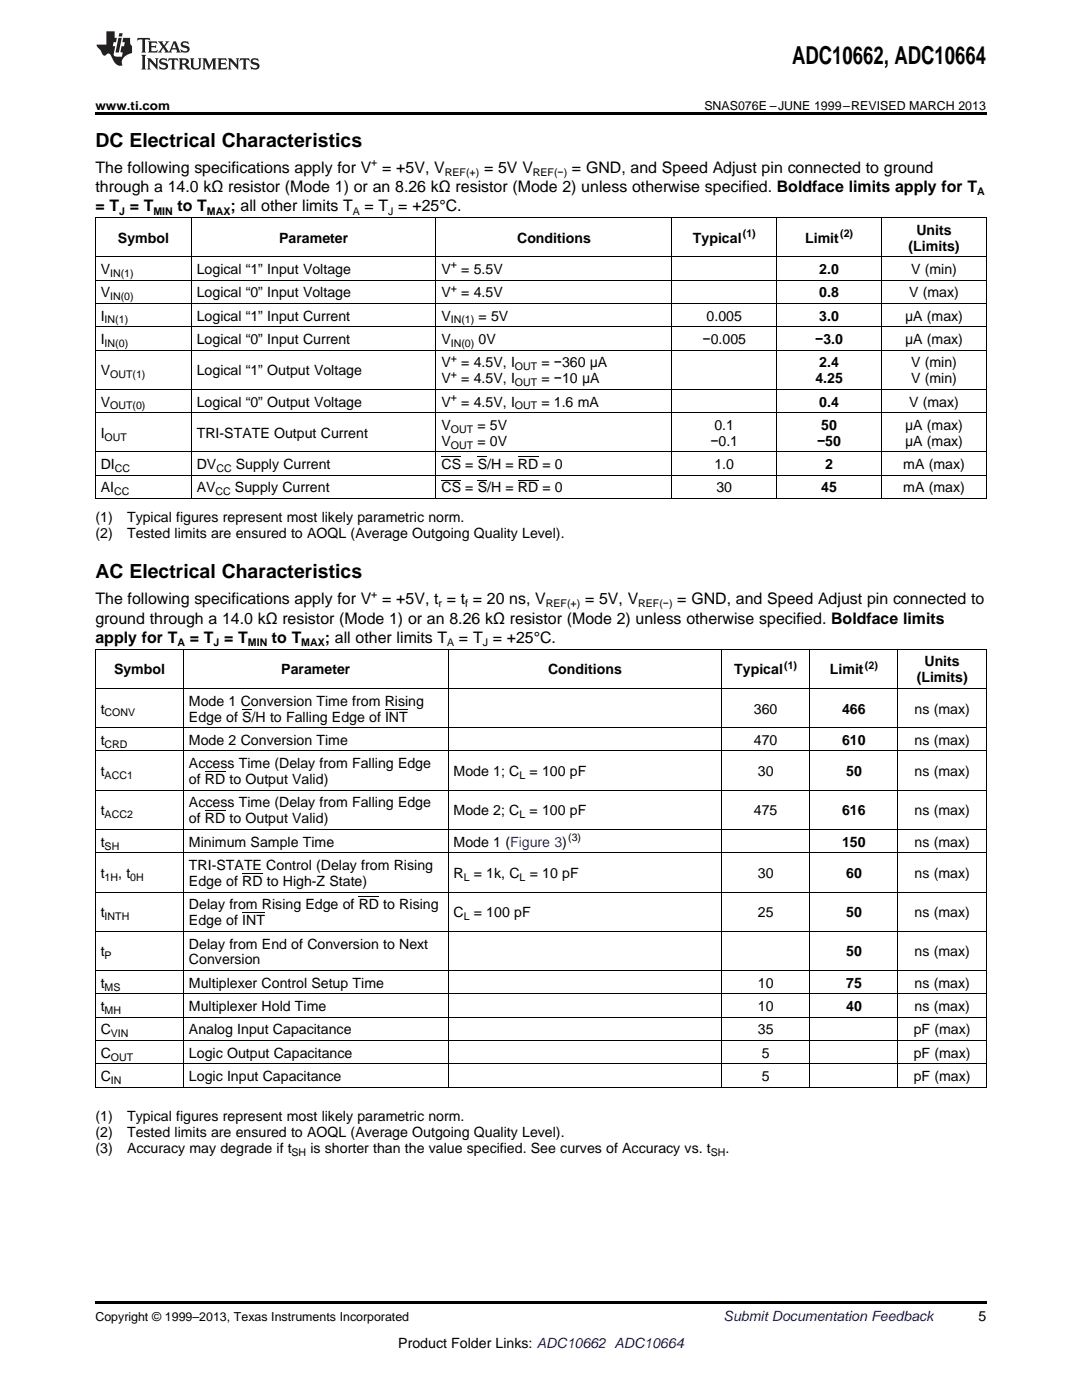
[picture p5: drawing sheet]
<svg xmlns="http://www.w3.org/2000/svg" width="216mm" height="279mm" viewBox="0 0 216 279" stroke-linecap="round" stroke-linejoin="round" font-family="sans-serif">
<defs><g id="words">
<text font-size="4.9" x="158" y="12.8">ADC10662, ADC10664</text>
<g font-size="3.9">
<text x="19" y="29.3">DC Electrical Characteristics</text>
<text x="19" y="115.4">AC Electrical Characteristics</text>
</g>
<g font-size="3.2">
<text x="19" y="34.4">The following specifications apply for V = +5V, V</text>
<text x="96.6" y="34.4">= 5V V</text>
<text x="114.1" y="34.4">= GND, and Speed Adjust pin connected to ground</text>
<text x="19" y="38.3">through a 14.0 kΩ resistor (Mode 1) or an 8.26 kΩ resistor (Mode 2) unless otherwise specified. Boldface limits apply for T</text>
<text x="19" y="42.2">= T = T</text>
<text x="35.4" y="42.2">to T</text>
<text x="46" y="42.2">; all other limits T</text>
<text x="72.7" y="42.2">= T = +25°C.</text>
<text x="19" y="120.6">The following specifications apply for V = +5V, t = t = 20 ns, V</text>
<text x="19" y="124.5">ground through a 14.0 kΩ resistor (Mode 1) or an 8.26 kΩ resistor (Mode 2) unless otherwise specified. Boldface limits</text>
<text x="116.7" y="120.6">= 5V, V</text>
<text x="135.2" y="120.6">= GND, and Speed Adjust pin connected to</text>
<text x="19" y="128.3">apply for T</text>
<text x="37.9" y="128.3">= T = T</text>
<text x="54.3" y="128.3">to T</text>
<text x="64.8" y="128.3">; all other limits T</text>
<text x="91.6" y="128.3">= T = +25°C.</text>
</g>
<g font-size="2.8">
<text x="182.8" y="46.8">Units</text>
<text x="23.5" y="48.4">Symbol</text>
<text x="55.7" y="48.4">Parameter</text>
<text x="103.2" y="48.4">Conditions</text>
<text x="138.3" y="48.4">Typical</text>
<text x="160.7" y="48.4">Limit</text>
<text x="181.3" y="50">(Limits)</text>
<text x="20.1" y="54.7">V</text>
<text x="20.1" y="59.3">V</text>
<text x="39.3" y="54.7">Logical “1” Input Voltage</text>
<text x="39.3" y="59.3">Logical “0” Input Voltage</text>
<text x="88.1" y="54.7">V</text>
<text x="88.1" y="59.3">V</text>
<text x="92" y="54.7">= 5.5V</text>
<text x="92" y="59.3">= 4.5V</text>
<text x="163.5" y="54.7">2.0</text>
<text x="163.5" y="59.3">0.8</text>
<text x="181.4" y="59.3">V (max)</text>
<text x="181.8" y="54.7">V (min)</text>
<text x="20.1" y="64">I</text>
<text x="39.3" y="64">Logical “1” Input Current</text>
<text x="88.1" y="64">V</text>
<text x="95.5" y="64">= 5V</text>
<text x="141" y="64">0.005</text>
<text x="163.5" y="64">3.0</text>
<text x="180.6" y="64">μA (max)</text>
<text x="20.1" y="68.7">I</text>
<text x="39.3" y="68.7">Logical “0” Input Current</text>
<text x="88.1" y="68.7">V</text>
<text x="95.5" y="68.7">0V</text>
<text x="140.2" y="68.7">−0.005</text>
<text x="162.7" y="68.7">−3.0</text>
<text x="180.6" y="68.7">μA (max)</text>
<text x="20.1" y="74.9">V</text>
<text x="39.3" y="74.9">Logical “1” Output Voltage</text>
<text x="88.1" y="73.3">V</text>
<text x="88.1" y="76.5">V</text>
<text x="92" y="73.3">= 4.5V, I</text>
<text x="92" y="76.5">= 4.5V, I</text>
<text x="108" y="73.3">= −360 μA</text>
<text x="108" y="76.5">= −10 μA</text>
<text x="162.7" y="76.5">4.25</text>
<text x="163.5" y="73.3">2.4</text>
<text x="181.8" y="73.3">V (min)</text>
<text x="181.8" y="76.5">V (min)</text>
<text x="20.1" y="81.1">V</text>
<text x="39.3" y="81.1">Logical “0” Output Voltage</text>
<text x="88.1" y="81.1">V</text>
<text x="92" y="81.1">= 4.5V, I</text>
<text x="108" y="81.1">= 1.6 mA</text>
<text x="163.5" y="81.1">0.4</text>
<text x="181.4" y="81.1">V (max)</text>
<text x="20.1" y="87.4">I</text>
<text x="39.3" y="87.4">TRI-STATE Output Current</text>
<text x="88.1" y="85.8">V</text>
<text x="88.1" y="89">V</text>
<text x="95.2" y="85.8">= 5V</text>
<text x="95.2" y="89">= 0V</text>
<text x="141.7" y="89">−0.1</text>
<text x="142.6" y="85.8">0.1</text>
<text x="163.1" y="89">−50</text>
<text x="163.9" y="85.8">50</text>
<text x="180.6" y="85.8">μA (max)</text>
<text x="180.6" y="89">μA (max)</text>
<text x="20.1" y="93.6">DI</text>
<text x="39.3" y="93.6">DV</text>
<text x="47.1" y="93.6">Supply Current</text>
<text x="88.1" y="93.6">CS = S/H = RD = 0</text>
<text x="142.6" y="93.6">1.0</text>
<text x="164.7" y="93.6">2</text>
<text x="180.2" y="93.6">mA (max)</text>
<text x="20.1" y="98.3">AI</text>
<text x="39.3" y="98.3">AV</text>
<text x="46.9" y="98.3">Supply Current</text>
<text x="88.1" y="98.3">CS = S/H = RD = 0</text>
<text x="142.9" y="98.3">30</text>
<text x="163.9" y="98.3">45</text>
<text x="180.2" y="98.3">mA (max)</text>
<text x="19" y="104.1">(1)</text>
<text x="19" y="107.3">(2)</text>
<text x="25.4" y="104.1">Typical figures represent most likely parametric norm.</text>
<text x="25.4" y="107.3">Tested limits are ensured to AOQL (Average Outgoing Quality Level).</text>
<text x="22.8" y="134.6">Symbol</text>
<text x="56.1" y="134.6">Parameter</text>
<text x="109.4" y="134.6">Conditions</text>
<text x="146.5" y="134.6">Typical</text>
<text x="165.6" y="134.6">Limit</text>
<text x="182.9" y="136.2">(Limits)</text>
<text x="184.5" y="133">Units</text>
<text x="20.1" y="142.4">t</text>
<text x="37.7" y="140.8">Mode 1 Conversion Time from Rising</text>
<text x="150.4" y="142.4">360</text>
<text x="168" y="142.4">466</text>
<text x="182.5" y="142.4">ns (max)</text>
<text x="20.1" y="148.7">t</text>
<text x="37.7" y="144">Edge of S/H to Falling Edge of INT</text>
<text x="37.7" y="148.7">Mode 2 Conversion Time</text>
<text x="150.4" y="148.7">470</text>
<text x="168" y="148.7">610</text>
<text x="182.5" y="148.7">ns (max)</text>
<text x="20.1" y="154.9">t</text>
<text x="37.7" y="153.3">Access Time (Delay from Falling Edge</text>
<text x="90.5" y="154.9">Mode 1; C</text>
<text x="105.7" y="154.9">= 100 pF</text>
<text x="151.2" y="154.9">30</text>
<text x="168.8" y="154.9">50</text>
<text x="182.5" y="154.9">ns (max)</text>
<text x="37.7" y="156.5">of RD to Output Valid)</text>
<text x="37.7" y="161.1">Access Time (Delay from Falling Edge</text>
<text x="20.1" y="162.7">t</text>
<text x="37.7" y="164.3">of RD to Output Valid)</text>
<text x="90.5" y="162.7">Mode 2; C</text>
<text x="105.7" y="162.7">= 100 pF</text>
<text x="150.4" y="162.7">475</text>
<text x="168" y="162.7">616</text>
<text x="182.5" y="162.7">ns (max)</text>
<text x="20.1" y="169">t</text>
<text x="37.7" y="169">Minimum Sample Time</text>
<text x="37.7" y="173.6">TRI-STATE Control (Delay from Rising</text>
<text x="90.5" y="169">Mode 1 (Figure 3)</text>
<text x="168" y="169">150</text>
<text x="182.5" y="169">ns (max)</text>
<text x="20.1" y="175.2">t</text>
<text x="23.6" y="175.2">, t</text>
<text x="37.7" y="176.8">Edge of RD to High-Z State)</text>
<text x="90.5" y="175.2">R</text>
<text x="94.5" y="175.2">= 1k, C</text>
<text x="105.7" y="175.2">= 10 pF</text>
<text x="151.2" y="175.2">30</text>
<text x="168.8" y="175.2">60</text>
<text x="182.5" y="175.2">ns (max)</text>
<text x="20.1" y="183.1">t</text>
<text x="37.7" y="181.5">Delay from Rising Edge of RD to Rising</text>
<text x="37.7" y="184.6">Edge of INT</text>
<text x="90.5" y="183.1">C</text>
<text x="94.5" y="183.1">= 100 pF</text>
<text x="151.2" y="183.1">25</text>
<text x="168.8" y="183.1">50</text>
<text x="182.5" y="183.1">ns (max)</text>
<text x="20.1" y="190.9">t</text>
<text x="37.7" y="189.3">Delay from End of Conversion to Next</text>
<text x="168.8" y="190.9">50</text>
<text x="182.5" y="190.9">ns (max)</text>
<text x="20.1" y="197.1">t</text>
<text x="37.7" y="192.5">Conversion</text>
<text x="37.7" y="197.1">Multiplexer Control Setup Time</text>
<text x="151.2" y="197.1">10</text>
<text x="168.8" y="197.1">75</text>
<text x="182.5" y="197.1">ns (max)</text>
<text x="20.1" y="201.8">t</text>
<text x="37.7" y="201.8">Multiplexer Hold Time</text>
<text x="151.2" y="201.8">10</text>
<text x="168.8" y="201.8">40</text>
<text x="182.5" y="201.8">ns (max)</text>
<text x="20.1" y="206.4">C</text>
<text x="37.7" y="206.4">Analog Input Capacitance</text>
<text x="151.2" y="206.4">35</text>
<text x="182.3" y="206.4">pF (max)</text>
<text x="20.1" y="211.1">C</text>
<text x="20.1" y="215.8">C</text>
<text x="37.7" y="211.1">Logic Output Capacitance</text>
<text x="37.7" y="215.8">Logic Input Capacitance</text>
<text x="152" y="211.1">5</text>
<text x="152" y="215.8">5</text>
<text x="182.3" y="211.1">pF (max)</text>
<text x="182.3" y="215.8">pF (max)</text>
<text x="19" y="223.7">(1)</text>
<text x="19" y="226.9">(2)</text>
<text x="25.4" y="223.7">Typical figures represent most likely parametric norm.</text>
<text x="25.4" y="226.9">Tested limits are ensured to AOQL (Average Outgoing Quality Level).</text>
<text x="19" y="230.1">(3)</text>
<text x="25.4" y="230.1">Accuracy may degrade if t</text>
<text x="61.9" y="230.1">is shorter than the value specified. See curves of Accuracy vs. t</text>
<text x="144.8" y="230.1">.</text>
<text x="195.3" y="263.6">5</text>
<text x="79.5" y="269">Product Folder Links: ADC10662 ADC10664</text>
</g>
<text font-size="2.8" fill="#0000c8" x="144.4" y="263.6">Submit Documentation Feedback</text>
<g font-size="2.5">
<text x="19" y="21.9">www.ti.com</text>
<text x="140.5" y="21.9">SNAS076E –JUNE 1999–REVISED MARCH 2013</text>
<text x="19" y="263.6">Copyright © 1999–2013, Texas Instruments Incorporated</text>
</g>
<g font-size="2.1">
<text x="74.1" y="33.2">+</text>
<text x="88.8" y="35.1">REF(+)</text>
<text x="106.3" y="35.1">REF(−)</text>
<text x="195" y="38.9">A</text>
<text x="23.8" y="42.8">J</text>
<text x="30.6" y="42.8">MIN</text>
<text x="41.3" y="42.8">MAX</text>
<text x="70.4" y="42.8">A</text>
<text x="77.5" y="42.8">J</text>
<text x="148.2" y="47.3">(1)</text>
<text x="167.6" y="47.3">(2)</text>
<text x="90" y="53.6">+</text>
<text x="22" y="55.2">IN(1)</text>
<text x="22" y="59.9">IN(0)</text>
<text x="90" y="58.2">+</text>
<text x="20.9" y="64.6">IN(1)</text>
<text x="90" y="64.6">IN(1)</text>
<text x="20.9" y="69.2">IN(0)</text>
<text x="90" y="69.2">IN(0)</text>
<text x="22" y="75.5">OUT(1)</text>
<text x="90" y="72.2">+</text>
<text x="90" y="75.4">+</text>
<text x="102.7" y="73.9">OUT</text>
<text x="102.7" y="77">OUT</text>
<text x="22" y="81.7">OUT(0)</text>
<text x="90" y="80">+</text>
<text x="102.7" y="81.7">OUT</text>
<text x="20.9" y="87.9">OUT</text>
<text x="90" y="86.4">OUT</text>
<text x="90" y="89.5">OUT</text>
<text x="22.9" y="94.2">CC</text>
<text x="43.2" y="94.2">CC</text>
<text x="22.8" y="98.8">CC</text>
<text x="43" y="98.8">CC</text>
<text x="74.1" y="119.3">+</text>
<text x="87.5" y="121.2">r</text>
<text x="92.8" y="121.2">f</text>
<text x="108.9" y="121.2">REF(+)</text>
<text x="127.4" y="121.2">REF(−)</text>
<text x="35.4" y="129">A</text>
<text x="42.6" y="129">J</text>
<text x="49.5" y="129">MIN</text>
<text x="60.1" y="129">MAX</text>
<text x="89.2" y="129">A</text>
<text x="96.3" y="129">J</text>
<text x="156.5" y="133.5">(1)</text>
<text x="172.6" y="133.5">(2)</text>
<text x="20.9" y="143">CONV</text>
<text x="20.9" y="149.2">CRD</text>
<text x="20.9" y="155.5">ACC1</text>
<text x="103.6" y="155.5">L</text>
<text x="20.9" y="163.3">ACC2</text>
<text x="103.6" y="163.3">L</text>
<text x="113.4" y="167.9">(3)</text>
<text x="20.9" y="169.5">SH</text>
<text x="20.9" y="175.8">1H</text>
<text x="26" y="175.8">0H</text>
<text x="92.5" y="175.8">L</text>
<text x="103.7" y="175.8">L</text>
<text x="20.9" y="183.6">INTH</text>
<text x="92.5" y="183.6">L</text>
<text x="20.9" y="191.5">P</text>
<text x="20.9" y="197.7">MS</text>
<text x="20.9" y="202.4">MH</text>
<text x="22.1" y="207">VIN</text>
<text x="22.1" y="211.7">OUT</text>
<text x="22.1" y="216.3">IN</text>
<text x="58.2" y="230.6">SH</text>
<text x="141.8" y="230.6">SH</text>
</g>
</g></defs>
<path d="M19 22.5h177.8v.5h-177.8zM19 259.7h177.8v.5h-177.8z" fill="#000"/>
<g fill="none" stroke="#000" stroke-width=".2">
<path d="M19 55.9h177.8M19 51.2h177.8M19 43.4h177.8M19.1 43.5v56.1M38.2 43.5v56.1M87 43.5v56.1M134 43.5v56.1M155 43.5v56.1M175.9 43.5v56.1M196.8 43.5v56.1M19 77.7h177.8M19 69.9h177.8"/>
<path d="M19 65.2h177.8M19 60.6h177.8M19 99.5h177.8M19 94.8h177.8M19 90.2h177.8M19 82.4h177.8M19 137.4h177.8M19 129.6h177.8M19.1 129.6v87.4M36.6 129.6v87.4M89.4 129.6v87.4M144 129.6v87.4"/>
<path d="M161.6 129.6v87.4M179.2 129.6v87.4M196.8 129.6v87.4M19 157.7h177.8M19 149.9h177.8M19 145.2h177.8M19 178h177.8M19 170.2h177.8M19 165.5h177.8M19 198.3h177.8M19 193.7h177.8M19 185.9h177.8"/>
<path d="M19 217h177.8M19 212.3h177.8M19 207.7h177.8M19 203h177.8"/>
</g>
<g fill="#231f20">
<path d="M27.5 7.6l-.1 .5 .4-.2h.6v.1v2.1l-.2 .4h1l-.3-.4v-2.1l.1-.1h.5l.5 .2-.2-.5zM29.5 8.3l.2 .3v1.5l-.2 .4h1.8l.2-.6a1.04 1.04 0 0 1-1.3 .2v-.7h.6l.3 .2v-.6l-.3 .2h-.6v-.6l.8-.1 .4 .3-.2-.5zM31.5 8.3l.9 1.1-.9 1.1h.8l-.2-.2 .5-.7 .4 .7-.2 .2h1.5l-.1-.2 .1-.4h.9l.1 .4-.2 .2h1l-.3-.3-.7-1.9h-.5l-.9 2-.8-1 .9-1h-.8l.1 .3-.3 .5-.4-.6 .2-.2zM34.7 8.6l.4 1h-.7zM36.3 8.4a.63 .63 0 0 0-.2 .7 .63 .63 0 0 0 .6 .4l.6 .2 .1 .2a.75 .75 0 0 1-.7 .4 .75 .75 0 0 1-.6-.5l.1 .7 .1-.1a1.11 1.11 0 0 0 1.5-.6 1.13 1.13 0 0 0-1.2-.8l-.1-.4a1.04 1.04 0 0 1 1.2 .2l-.2-.5-.1 .1-.5-.2zM28.2 10.9l.2 .4v2.2l-.2 .4h1l-.3-.4v-2.2l.3-.4zM29.3 11.6l.3 .4v1.5l-.3 .4h.8l-.2-.4v-1.3l1.5 1.7v-1.9l.2-.4h-.7l.2 .4v.9l-1.1-1.3zM32 11.8a.62 .62 0 0 0-.2 .7 .62 .62 0 0 0 .6 .4l.6 .1 .1 .3a.76 .76 0 0 1-.7 .3 .76 .76 0 0 1-.6-.4l.1 .7 .1-.1a1.11 1.11 0 0 0 1.5-.6 1.13 1.13 0 0 0-1.2-.8l-.1-.4a1.04 1.04 0 0 1 1.2 .2l-.2-.6-.1 .1-.5-.1zM33.7 11.6l-.2 .6a.61 .61 0 0 1 .8-.3v1.6l-.2 .4h.9l-.2-.4v-1.6a.63 .63 0 0 1 .8 .3l-.2-.6zM35.6 11.6l.3 .4v1.5l-.3 .4h1l-.2-.2v-.8l.5 .2a.76 .76 0 0 0 1.2 .7l-1-1a.58 .58 0 0 0 .6-.5 .58 .58 0 0 0-.5-.6zM36.4 11.9h.1a.45 .45 0 0 1 .5 .1 .45 .45 0 0 1 .1 .5l-.7 .2zM37.9 11.6l.2 .2a2.17 2.17 0 0 0 .3 1.9 .99 .99 0 0 0 1.6-.6v-1.1l.2-.4h-.7l.2 .2a1.92 1.92 0 0 1-.2 1.8 .6 .6 0 0 1-.9-.5v-1.1l.2-.4zM40.4 11.6l.2 .4v1.5l-.2 .4h.7l-.2-.4v-1.4l.8 1.8 .8-1.8v1.4l-.2 .4h.9l-.2-.4v-1.5l.2-.4h-.8l-.6 1.5-.6-1.5zM43.4 11.6l.2 .4v1.5l-.2 .4h1.8l.2-.6a1.04 1.04 0 0 1-1.3 .1v-.6h.5l.4 .2v-.6l-.4 .2h-.5v-.7h.8l.3 .3-.1-.6zM45.5 11.6l.2 .4v1.5l-.2 .4h.7l-.2-.4v-1.3l1.5 1.7v-1.9l.2-.4h-.7l.2 .4v.9l-1.1-1.3zM47.9 11.6l-.1 .6a.61 .61 0 0 1 .8-.3v1.6l-.3 .4h1l-.3-.4 .1-1.6a.63 .63 0 0 1 .7 .3l-.1-.6zM50.2 11.8a.62 .62 0 0 0-.2 .7 .62 .62 0 0 0 .6 .4l.6 .1 .2 .3a.76 .76 0 0 1-.8 .3 .76 .76 0 0 1-.6-.4l.1 .7 .2-.1a1.11 1.11 0 0 0 1.5-.6 1.13 1.13 0 0 0-1.3-.8l-.1-.4a1.04 1.04 0 0 1 1.2 .2l-.1-.6-.2 .1-.5-.1z"/>
<path d="M21.2 6.3v2.6h-1.9l.1 .4 .7 .9a.91 .91 0 0 0 1 .8 .56 .56 0 0 1 .5-.3 .56 .56 0 0 1 .5 .3l.4 .8a1.53 1.53 0 0 0 1.9 1.2 1.54 1.54 0 0 1 1-2.1l.9-.3v-1.4a1.52 1.52 0 0 1-.3-1.6h-1.4l-.2 .8h.5l-.2 .8h-.4l-.2 1v.2l.4 .1-.2 .8a1.93 1.93 0 0 1-1.6-.3l.3-1.8h-.5l.2-.8h.4l.2-.8h-.4v-1.3zM23.6 7.6l-.6 2.9h.7l.6-2.9zM23.8 6.6l-.1 .7h.6l.2-.7z"/>
</g>
<path d="M88.1 95.8h3.9M88.1 91.1h3.9M103.3 95.8h4.1M103.3 91.1h4.1M40.9 154h4M76.8 141.5h4.6M40.9 161.8h4M48.3 174.3h4.1M71.6 179h4M48.3 182.2h4.5" fill="none" stroke="#000" stroke-width=".2"/>
<path d="M95.3 95.7h1.9v.2h-1.9zM95.3 91.1h1.9v.1h-1.9zM48.3 141.4h1.9v.2h-1.9z" fill="#000"/>
<use href="#words"/>
</svg>
